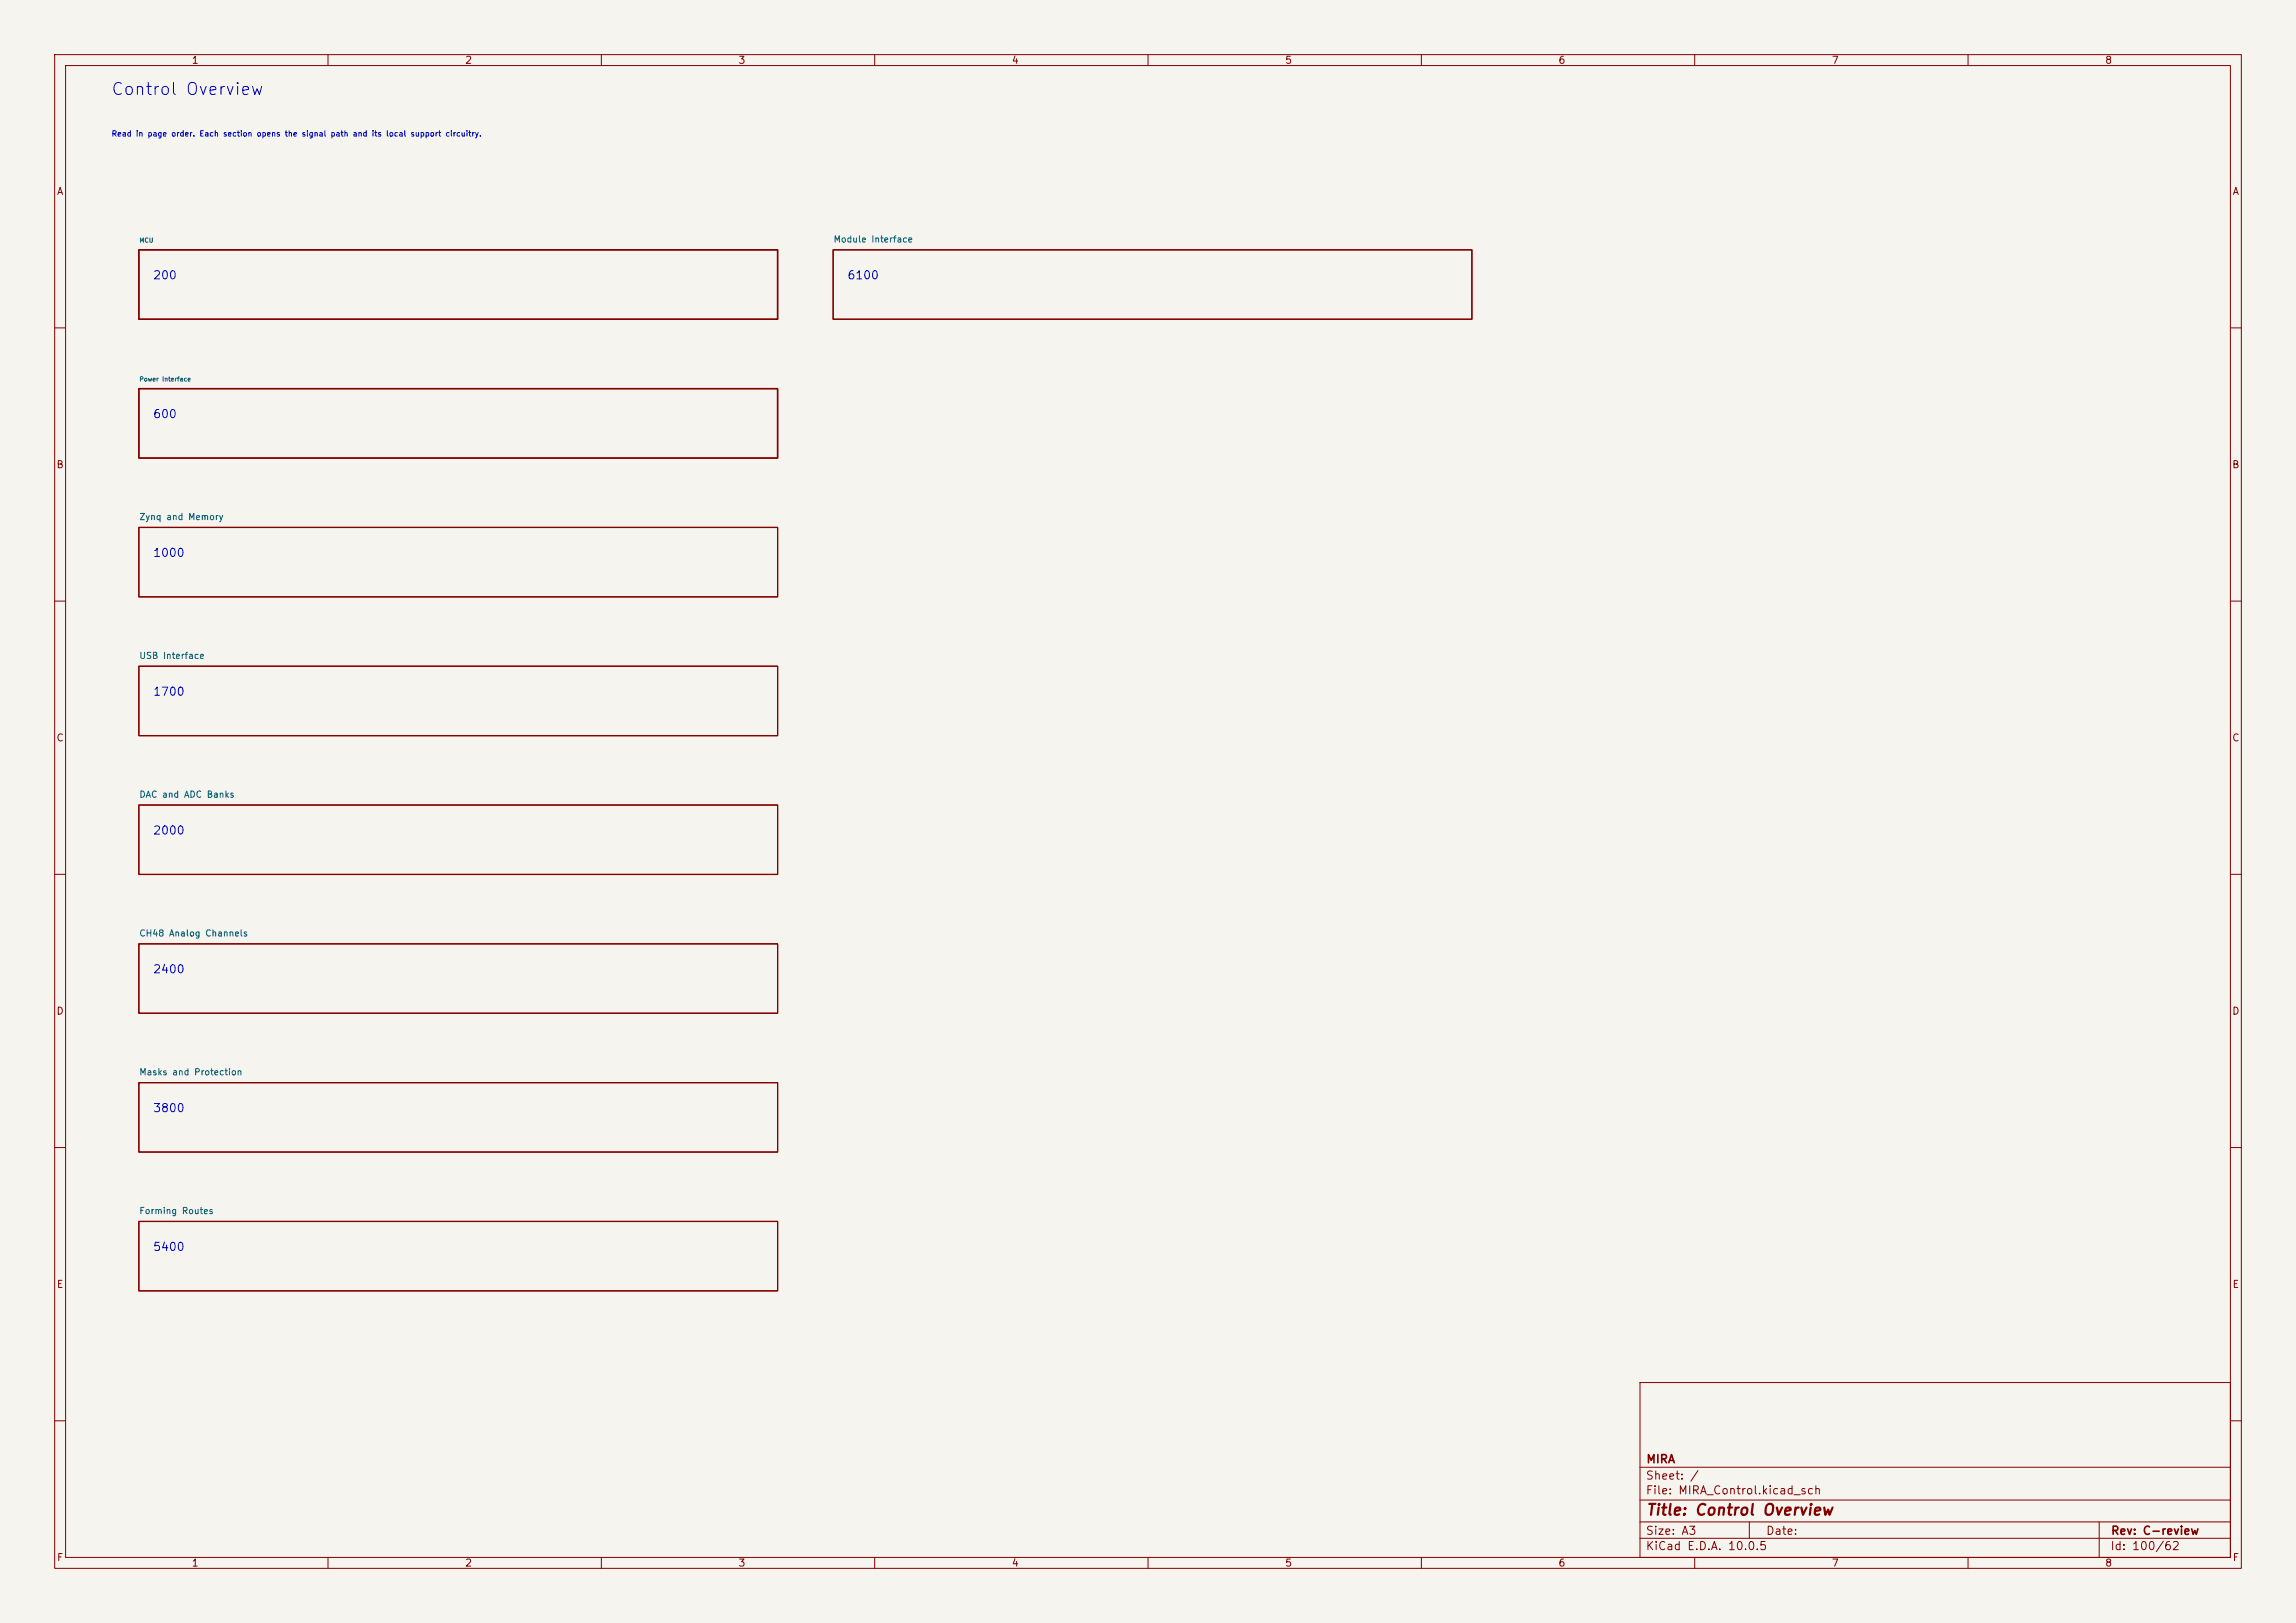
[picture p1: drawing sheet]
<svg xmlns="http://www.w3.org/2000/svg" width="420mm" height="297mm" viewBox="0 0 420 297" stroke-linecap="round" stroke-linejoin="round" font-family="sans-serif">
<defs><g id="words">
<text font-size="2.2" fill="#0000c2" x="20.2" y="18">Control Overview</text>
<text font-size="2" fill="#840000" x="301" y="277.8">Title: Control Overview</text>
<g font-size="1.5" fill="#0000c2">
<text x="27.9" y="51.5">200</text>
<text x="154.9" y="51.5">6100</text>
<text x="27.9" y="76.9">600</text>
<text x="27.9" y="102.3">1000</text>
<text x="27.9" y="127.7">1700</text>
<text x="27.9" y="153.1">2000</text>
<text x="27.9" y="178.5">2400</text>
<text x="27.9" y="203.9">3800</text>
<text x="27.9" y="229.3">5400</text>
</g>
<g font-size="1.5" fill="#840000">
<text x="301" y="268.1">MIRA</text>
<text x="300.9" y="273.8">File: MIRA_Control.kicad_sch</text>
<text x="300.9" y="271.1">Sheet: /</text>
<text x="300.9" y="281.2">Size: A3</text>
<text x="322.9" y="281.2">Date:</text>
<text x="386" y="281.2">Rev: C-review</text>
<text x="300.9" y="284">KiCad E.D.A. 10.0.5</text>
<text x="385.9" y="284">Id: 100/62</text>
</g>
<g font-size="1.3" fill="#840000">
<text x="35" y="12">1</text>
<text x="85" y="12">2</text>
<text x="135" y="12">3</text>
<text x="185" y="12">4</text>
<text x="235" y="12">5</text>
<text x="285" y="12">6</text>
<text x="335" y="12">7</text>
<text x="385" y="12">8</text>
<text x="10.3" y="36">A</text>
<text x="408.3" y="36">A</text>
<text x="10.2" y="86">B</text>
<text x="408.2" y="86">B</text>
<text x="10.2" y="136">C</text>
<text x="408.2" y="136">C</text>
<text x="10.2" y="186">D</text>
<text x="408.2" y="186">D</text>
<text x="10.3" y="236">E</text>
<text x="408.3" y="236">E</text>
<text x="10.3" y="286">F</text>
<text x="35" y="287">1</text>
<text x="85" y="287">2</text>
<text x="135" y="287">3</text>
<text x="185" y="287">4</text>
<text x="235" y="287">5</text>
<text x="285" y="287">6</text>
<text x="335" y="287">7</text>
<text x="385" y="287">8</text>
<text x="408.3" y="286">F</text>
</g>
<g font-size="1.2" fill="#006464">
<text x="152.4" y="44.6">Module Interface</text>
<text x="25.4" y="95.4">Zynq and Memory</text>
<text x="25.4" y="120.8">USB Interface</text>
<text x="25.4" y="146.2">DAC and ADC Banks</text>
<text x="25.4" y="171.6">CH48 Analog Channels</text>
<text x="25.4" y="197">Masks and Protection</text>
<text x="25.4" y="222.4">Forming Routes</text>
</g>
<text font-size="1" fill="#0000c2" x="20.3" y="25.2">Read in page order. Each section opens the signal path and its local support circuitry.</text>
<g font-size=".8" fill="#006464">
<text x="25.4" y="44.6">MCU</text>
<text x="25.4" y="70">Power Interface</text>
</g>
</g></defs>
<path d="M0 0h420v297h-420z" fill="#f5f4ef" stroke="#f5f4ef" stroke-width=".18"/>
<g fill="none" stroke="#840000" stroke-width=".18">
<path d="M10 10h400v277h-400zM12 12h396v273h-396zM60 10v2M110 10v2M160 10v2M210 10v2M260 10v2M310 10v2M360 10v2M10 60h2M408 60h2M10 110h2"/>
<path d="M408 110h2M10 160h2M408 160h2M10 210h2M408 210h2M300 253h108v32h-108zM10 260h2M300 278.5h108M300 274.5h108M300 268.5h108M320 278.5v3M384 278.5v6.5"/>
<path d="M408 260h2M60 285v2M110 285v2M160 285v2M210 285v2M260 285v2M300 281.5h108M310 285v2M360 285v2"/>
</g>
<path d="M152.4 45.7h116.8v12.7h-116.8zM25.4 96.5h116.8v12.7h-116.8zM25.4 121.9h116.8v12.7h-116.8zM25.4 147.3h116.8v12.7h-116.8zM25.4 172.7h116.8v12.7h-116.8zM25.4 198.1h116.8v12.7h-116.8zM25.4 223.5h116.8v12.7h-116.8z" fill="none" stroke="#840000" stroke-width=".22"/>
<path d="M25.4 45.7h116.8v12.7h-116.8zM25.4 71.1h116.8v12.7h-116.8z" fill="none" stroke="#840000" stroke-width=".25"/>
<use href="#words"/>
</svg>
